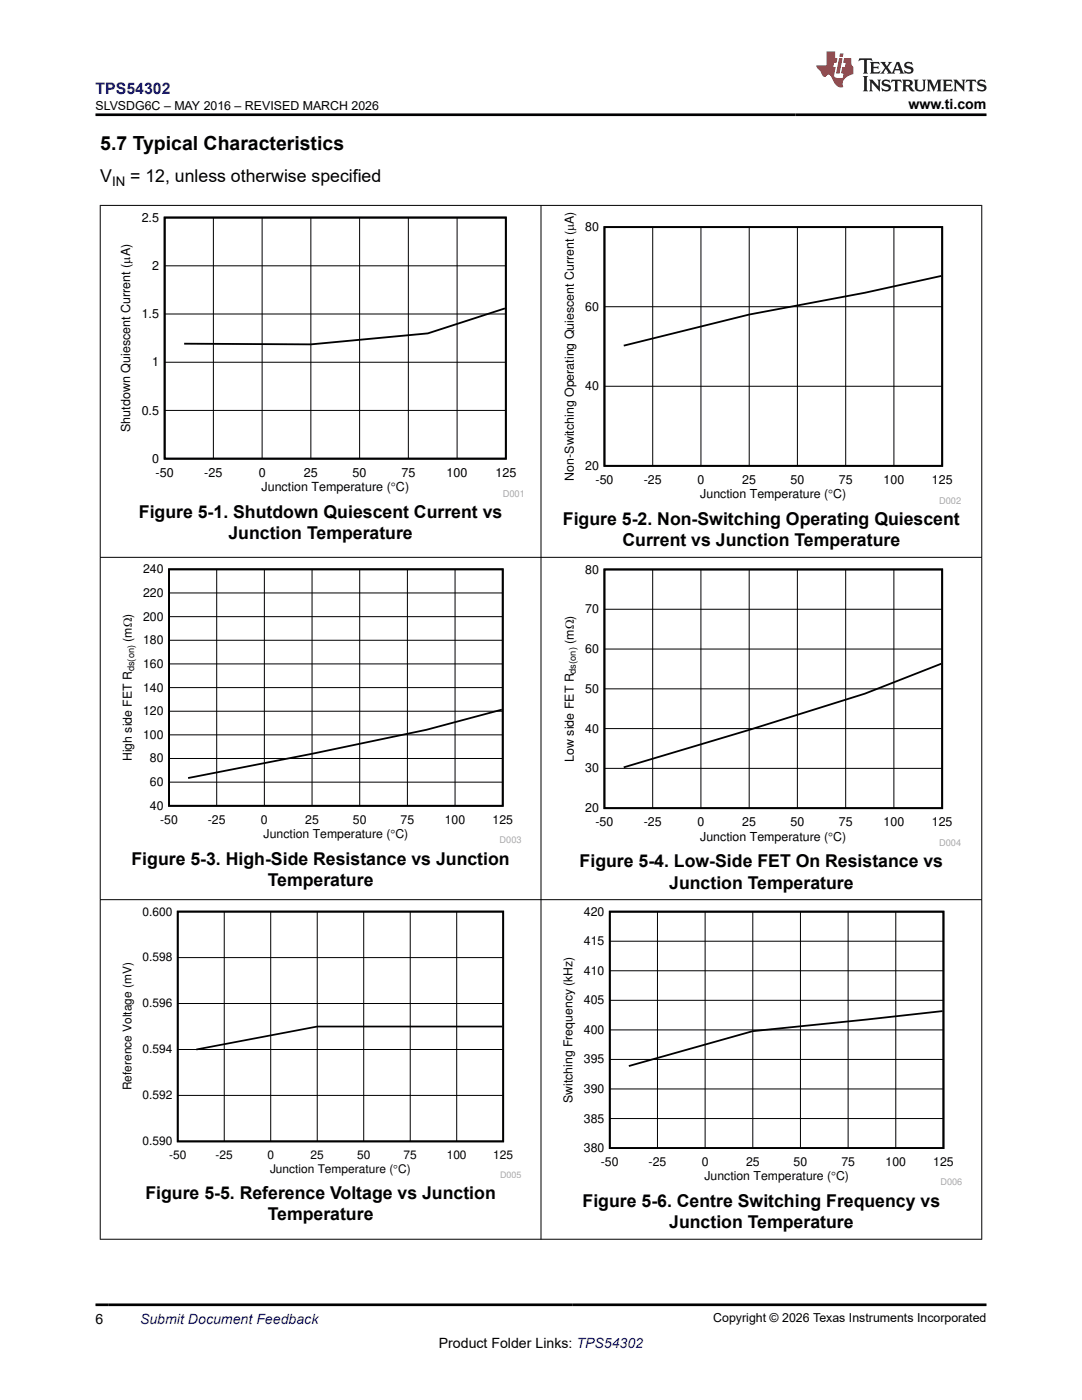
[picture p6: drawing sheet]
<svg xmlns="http://www.w3.org/2000/svg" width="216mm" height="279mm" viewBox="0 0 216 279" stroke-linecap="round" stroke-linejoin="round" font-family="sans-serif">
<defs><g id="words">
<text font-size="3.9" x="20" y="29.9">5.7 Typical Characteristics</text>
<g font-size="3.5">
<text x="20" y="36.4">V</text>
<text x="26" y="36.4">= 12, unless otherwise specified</text>
<text x="27.7" y="103.4">Figure 5-1. Shutdown Quiescent Current vs</text>
<text x="45.6" y="107.7">Junction Temperature</text>
<text x="112.3" y="104.8">Figure 5-2. Non-Switching Operating Quiescent</text>
<text x="124.2" y="109">Current vs Junction Temperature</text>
<text x="26.2" y="172.6">Figure 5-3. High-Side Resistance vs Junction</text>
<text x="115.7" y="173.1">Figure 5-4. Low-Side FET On Resistance vs</text>
<text x="53.4" y="176.8">Temperature</text>
<text x="133.5" y="177.3">Junction Temperature</text>
<text x="29" y="239.3">Figure 5-5. Reference Voltage vs Junction</text>
<text x="53.4" y="243.5">Temperature</text>
<text x="116.2" y="240.9">Figure 5-6. Centre Switching Frequency vs</text>
<text x="133.5" y="245.1">Junction Temperature</text>
</g>
<text font-size="3.2" fill="#00f" x="19" y="18.7">TPS54302</text>
<g font-size="2.8">
<text x="181.3" y="21.8">www.ti.com</text>
<text x="19" y="264.2">6</text>
<text x="87.6" y="269">Product Folder Links: TPS54302</text>
</g>
<text font-size="2.8" fill="#00f" x="27.9" y="264.2">Submit Document Feedback</text>
<text font-size="2.6" x="22.4" y="37.1">IN</text>
<g font-size="2.5">
<text x="19" y="21.9">SLVSDG6C – MAY 2016 – REVISED MARCH 2026</text>
<text x="28.3" y="44.2">2.5</text>
<text x="116.8" y="46.1">80</text>
<text x="30.4" y="53.9">2</text>
<text x="28.3" y="63.5">1.5</text>
<text x="116.8" y="62">60</text>
<text x="30.4" y="73.1">1</text>
<text x="116.8" y="77.9">40</text>
<text x="28.3" y="82.7">0.5</text>
<text x="26" y="86.2" transform="rotate(-90 26 86.2)">Shutdown Quiescent Current (PA)</text>
<text x="30.4" y="92.4">0</text>
<text x="31" y="95.2">-50</text>
<text x="40.8" y="95.2">-25</text>
<text x="51.6" y="95.2">0</text>
<text x="60.6" y="95.2">25</text>
<text x="70.4" y="95.2">50</text>
<text x="80.1" y="95.2">75</text>
<text x="89.1" y="95.2">100</text>
<text x="98.9" y="95.2">125</text>
<text x="114.5" y="95.9" transform="rotate(-90 114.5 95.9)">Non-Switching Operating Quiescent Current (PA)</text>
<text x="116.8" y="93.8">20</text>
<text x="52.2" y="98.1">Junction Temperature (qC)</text>
<text x="118.8" y="96.6">-50</text>
<text x="128.5" y="96.6">-25</text>
<text x="139.2" y="96.6">0</text>
<text x="139.7" y="99.4">Junction Temperature (qC)</text>
<text x="148.1" y="96.6">25</text>
<text x="157.7" y="96.6">50</text>
<text x="167.4" y="96.6">75</text>
<text x="176.3" y="96.6">100</text>
<text x="185.9" y="96.6">125</text>
<text x="116.8" y="114.5">80</text>
<text x="116.8" y="122.4">70</text>
<text x="114.5" y="128.5" transform="rotate(-90 114.5 128.5)">(m:)</text>
<text x="116.8" y="130.3">60</text>
<text x="116.8" y="138.3">50</text>
<text x="116.8" y="146.2">40</text>
<text x="114.5" y="152" transform="rotate(-90 114.5 152)">Low side FET R</text>
<text x="116.8" y="154.2">30</text>
<text x="116.8" y="162.1">20</text>
<text x="118.8" y="164.9">-50</text>
<text x="128.5" y="164.9">-25</text>
<text x="139.2" y="164.9">0</text>
<text x="139.7" y="167.7">Junction Temperature (qC)</text>
<text x="148.1" y="164.9">25</text>
<text x="157.7" y="164.9">50</text>
<text x="167.4" y="164.9">75</text>
<text x="176.3" y="164.9">100</text>
<text x="185.9" y="164.9">125</text>
<text x="142.3" y="263.9">Copyright © 2026 Texas Instruments Incorporated</text>
</g>
<g font-size="2.4">
<text x="28.6" y="119.1">220</text>
<text x="28.6" y="114.4">240</text>
<text x="28.6" y="123.9">200</text>
<text x="26.3" y="128.1" transform="rotate(-90 26.3 128.1)">(m:)</text>
<text x="28.6" y="128.6">180</text>
<text x="28.6" y="133.3">160</text>
<text x="28.6" y="142.7">120</text>
<text x="28.6" y="138">140</text>
<text x="28.6" y="147.5">100</text>
<text x="26.3" y="151.9" transform="rotate(-90 26.3 151.9)">High side FET R</text>
<text x="29.9" y="152.2">80</text>
<text x="29.9" y="156.9">60</text>
<text x="29.9" y="161.6">40</text>
<text x="32" y="164.4">-50</text>
<text x="41.5" y="164.4">-25</text>
<text x="52.1" y="164.4">0</text>
<text x="52.6" y="167.2">Junction Temperature (qC)</text>
<text x="60.9" y="164.4">25</text>
<text x="70.4" y="164.4">50</text>
<text x="79.9" y="164.4">75</text>
<text x="88.8" y="164.4">100</text>
<text x="98.3" y="164.4">125</text>
<text x="28.5" y="182.7">0.600</text>
<text x="116.5" y="182.7">420</text>
<text x="28.5" y="191.9">0.598</text>
<text x="116.5" y="188.6">415</text>
<text x="116.5" y="194.5">410</text>
<text x="28.5" y="201.1">0.596</text>
<text x="116.5" y="200.4">405</text>
<text x="116.5" y="206.3">400</text>
<text x="28.5" y="210.2">0.594</text>
<text x="116.5" y="212.2">395</text>
<text x="26.2" y="217.6" transform="rotate(-90 26.2 217.6)">Reference Voltage (mV)</text>
<text x="28.5" y="219.4">0.592</text>
<text x="114.3" y="220.1" transform="rotate(-90 114.3 220.1)">Switching Frequency (kHz)</text>
<text x="116.5" y="218.1">390</text>
<text x="116.5" y="224">385</text>
<text x="28.5" y="228.6">0.590</text>
<text x="33.7" y="231.3">-50</text>
<text x="43" y="231.3">-25</text>
<text x="53.4" y="231.3">0</text>
<text x="62" y="231.3">25</text>
<text x="71.2" y="231.3">50</text>
<text x="80.5" y="231.3">75</text>
<text x="89.1" y="231.3">100</text>
<text x="98.4" y="231.3">125</text>
<text x="116.5" y="229.9">380</text>
<text x="119.9" y="232.7">-50</text>
<text x="129.4" y="232.7">-25</text>
<text x="140" y="232.7">0</text>
<text x="148.9" y="232.7">25</text>
<text x="158.4" y="232.7">50</text>
<text x="167.9" y="232.7">75</text>
<text x="176.7" y="232.7">100</text>
<text x="186.2" y="232.7">125</text>
<text x="53.9" y="234">Junction Temperature (qC)</text>
<text x="140.6" y="235.5">Junction Temperature (qC)</text>
</g>
<text font-size="1.9" fill="#a8a8a8" x="100.3" y="99.1">D001</text>
<g font-size="1.8" fill="#a8a8a8">
<text x="187.4" y="100.5">D002</text>
<text x="99.7" y="168.3">D003</text>
<text x="187.4" y="168.8">D004</text>
<text x="99.8" y="235">D005</text>
<text x="187.6" y="236.6">D006</text>
</g>
<g font-size="1.8">
<text x="26.7" y="134" transform="rotate(-90 26.7 134)">ds(on)</text>
<text x="114.9" y="134.5" transform="rotate(-90 114.9 134.5)">ds(on)</text>
</g>
</g></defs>
<path d="M32.9 43.4h68v48.1h-68zM100.7 61.6l-15.3 4.9-23.4 2.2-25.3-.1" fill="none" stroke="#000" stroke-width=".36"/>
<path d="M32.9 53.1h68M42.6 43.4v48.1M52.3 43.4v48.1M62 43.4v48.1M71.8 43.4v48.1M81.5 43.4v48.1M91.2 43.4v48.1M32.9 72.3h68M32.9 62.7h68M32.9 81.9h68" fill="none" stroke="#000" stroke-width=".2"/>
<path d="M112.1 42.4h79.7v58.1h-79.7z" fill-rule="evenodd" fill="#fff"/>
<path d="M120.6 45.3h67.4v47.7h-67.4zM187.8 55.1l-15.2 3.3-23.1 4.4-25 6.2" fill="none" stroke="#000" stroke-width=".36"/>
<path d="M130.2 45.3v47.7M139.9 45.3v47.7M149.5 45.3v47.7M159.1 45.3v47.7M168.8 45.3v47.7M178.4 45.3v47.7M120.6 77.1h67.4M120.6 61.2h67.4" fill="none" stroke="#000" stroke-width=".2"/>
<path d="M24 112.7h80v55.6h-80z" fill-rule="evenodd" fill="#fff"/>
<path d="M33.7 113.6h66.6v47.2h-66.6zM100.1 141.6l-15 4-22.8 4.8-24.8 4.9" fill="none" stroke="#000" stroke-width=".36"/>
<g fill="none" stroke="#000" stroke-width=".2">
<path d="M33.7 118.3h66.6M43.2 113.6v47.2M52.8 113.6v47.2M62.3 113.6v47.2M71.8 113.6v47.2M81.3 113.6v47.2M90.8 113.6v47.2M33.7 137.2h66.6M33.7 132.5h66.6M33.7 127.8h66.6M33.7 123.1h66.6M33.7 156.1h66.6"/>
<path d="M33.7 151.4h66.6M33.7 146.7h66.6M33.7 141.9h66.6"/>
</g>
<path d="M112.1 112.7h79.7v56.2h-79.7z" fill-rule="evenodd" fill="#fff"/>
<path d="M120.6 113.6h67.4v47.7h-67.4zM187.8 132.5l-15.2 5.9-23.1 7.3-25 7.4" fill="none" stroke="#000" stroke-width=".36"/>
<path d="M130.2 113.6v47.7M139.9 113.6v47.7M149.5 113.6v47.7M159.1 113.6v47.7M168.7 113.6v47.7M178.4 113.6v47.7M120.6 137.5h67.4M120.6 129.5h67.4M120.6 121.6h67.4M120.6 153.3h67.4M120.6 145.4h67.4" fill="none" stroke="#000" stroke-width=".2"/>
<path d="M24 181h80v54.1h-80z" fill-rule="evenodd" fill="#fff"/>
<path d="M35.5 181.9h64.9v45.9h-64.9zM100.2 204.9h-36.9l-24.1 4.5" fill="none" stroke="#000" stroke-width=".35"/>
<path d="M35.5 191.1h64.9M44.7 181.9v45.9M54 181.9v45.9M63.3 181.9v45.9M72.6 181.9v45.9M81.9 181.9v45.9M91.1 181.9v45.9M35.5 218.6h64.9M35.5 209.4h64.9M35.5 200.3h64.9" fill="none" stroke="#000" stroke-width=".2"/>
<path d="M111.9 181h80.1v55.6h-80.1z" fill-rule="evenodd" fill="#fff"/>
<path d="M121.7 181.9h66.6v47.2h-66.6zM188.1 201.8l-37.9 4-24.7 6.9" fill="none" stroke="#000" stroke-width=".36"/>
<g fill="none" stroke="#000" stroke-width=".2">
<path d="M19.9 41h176.1M20 40.9v206.5M107.9 40.9v206.5M195.9 40.9v206.5M19.9 111.2h176.1M19.9 179.5h176.1M121.7 199.6h66.6M121.7 193.7h66.6M121.7 187.8h66.6M131.2 181.9v47.2M140.7 181.9v47.2M150.2 181.9v47.2"/>
<path d="M159.7 181.9v47.2M169.2 181.9v47.2M178.7 181.9v47.2M121.7 217.3h66.6M121.7 211.4h66.6M121.7 205.5h66.6M121.7 223.2h66.6M19.9 247.3h176.1"/>
</g>
<path d="M171.5 11.6l-.2 .6 .5-.2h.6v.1v2.2l-.2 .4h1l-.2-.4v-2.2v-.1h.5l.6 .2-.2-.6zM173.6 12.4l.2 .3v1.6l-.2 .4h1.9l.1-.6a1.08 1.08 0 0 1-1.3 .2v-.7h.6l.4 .2v-.7l-.4 .2h-.6v-.5l.2-.2a1 1 0 0 1 1 .3l-.1-.5zM175.7 12.4l.9 1.1-1 1.2h.9l-.2-.2 .5-.8 .4 .8-.2 .2h1.6l-.2-.2 .2-.5h.9l.1 .5-.1 .2h.9l-.2-.4-.8-1.9h-.5l-.9 2.1-.9-1.1 .9-1h-.8l.2 .2-.4 .6-.4-.6 .2-.2zM179 12.8l.4 1h-.7zM180.7 12.5a.65 .65 0 0 0-.2 .7 .65 .65 0 0 0 .6 .5l.6 .1 .1 .3a.79 .79 0 0 1-.7 .4 .79 .79 0 0 1-.7-.5l.1 .7 .2-.1a.93 .93 0 0 0 1.1 0 .93 .93 0 0 0 .4-.9 1.46 1.46 0 0 0-1.2-.6l-.1-.3a1.09 1.09 0 0 1 1.2 .2l-.2-.6-.1 .1-.5-.2zM172.2 15.2l.2 .4v2.2l-.2 .4h1l-.2-.4v-2.2l.2-.4zM173.4 15.9l.2 .4v1.5l-.2 .4h.8l-.3-.4 .1-1.3 1.6 1.8v-2l.2-.4h-.7l.1 .2 .1 1.1-1.2-1.3zM176.2 16a.65 .65 0 0 0-.2 .8 .65 .65 0 0 0 .6 .4l.6 .2 .1 .2a.79 .79 0 0 1-.7 .4 .79 .79 0 0 1-.7-.5l.1 .7 .2-.1a.93 .93 0 0 0 1.1 .1 .93 .93 0 0 0 .4-1 1.46 1.46 0 0 0-1.2-.5l-.1-.4a1.09 1.09 0 0 1 1.2 .2l-.1-.6-.2 .1-.5-.1zM177.9 15.9l-.1 .6a.63 .63 0 0 1 .8-.3v1.6l-.3 .4h1l-.2-.4v-1.6a.66 .66 0 0 1 .8 .3l-.1-.6zM180 15.9l.2 .4v1.5l-.2 .4h1l-.2-.2-.1-.7h.5l.1 .2a.79 .79 0 0 0 1.2 .6l-1-.9a.61 .61 0 0 0 .6-.6 .61 .61 0 0 0-.5-.7zM180.8 16.2h.1a.47 .47 0 0 1 .5 .1 .47 .47 0 0 1 .1 .5l-.1 .1-.7 .1zM182.3 15.9l.2 .2a2.27 2.27 0 0 0 .4 2 1.04 1.04 0 0 0 1.7-.7v-1.3l.2-.2h-.8l.2 .4v1.1a.6 .6 0 0 1-.6 .6 .6 .6 0 0 1-.6-.6v-1.1l.3-.4zM184.9 15.9l.2 .4v1.5l-.2 .4h.8l-.3-.4v-1.4l.9 1.9 .9-1.9v1.4l-.3 .4h1l-.2-.4v-1.5l.2-.4h-.8l-.7 1.5-.6-1.5zM188.1 15.9l.2 .4v1.5l-.2 .4h1.9l.1-.6a1.09 1.09 0 0 1-1.3 .2v-.7h.6l.4 .2v-.6l-.4 .2h-.6v-.6l.2-.1a1.01 1.01 0 0 1 1 .3l-.1-.6zM190.2 15.9l.3 .4v1.5l-.3 .4h.8l-.2-.4v-1.3l1.6 1.8v-2l.2-.4h-.7l.2 .2v1.1l-1.2-1.3zM192.8 15.9l-.1 .6a.63 .63 0 0 1 .8-.3v1.6l-.3 .4h1l-.2-.4v-1.6a.66 .66 0 0 1 .8 .3l-.1-.6zM195.2 16a.65 .65 0 0 0-.2 .8 .65 .65 0 0 0 .6 .4l.6 .2 .2 .2a.79 .79 0 0 1-.7 .4 .79 .79 0 0 1-.7-.5l.1 .7 .2-.1a.93 .93 0 0 0 1 .1 .93 .93 0 0 0 .5-1 1.46 1.46 0 0 0-1.3-.5v-.4a1.09 1.09 0 0 1 1.2 .2l-.2-.6-.2 .1-.5-.1z" fill="#231f20"/>
<path d="M164.9 10.3v2.7h-2l.1 .4 .8 1a.95 .95 0 0 0 1 .9 .59 .59 0 0 1 .5-.4 .59 .59 0 0 1 .5 .3l.4 .8a1.59 1.59 0 0 0 2.1 1.4 1.61 1.61 0 0 1 1-2.3l1-.3-.1-1.5a1.59 1.59 0 0 1-.3-1.7h-1.5l-.2 .9h.6l-.2 .9h-.5l-.2 .9v.3l.4 .1-.1 .9h-.7a.73 .73 0 0 1-1-.7l.3-1.5h-.5l.1-.9h.5l.2-.9h-.5v-1.3zM167.4 11.6l-.6 3.1h.7l.6-3.1zM167.6 10.7l-.1 .6h.7l.1-.6z" fill="#ed1c24"/>
<path d="M19 22.9h177.8M19 260.4h177.8" fill="none" stroke="#000" stroke-width=".53"/>
<use href="#words"/>
</svg>
